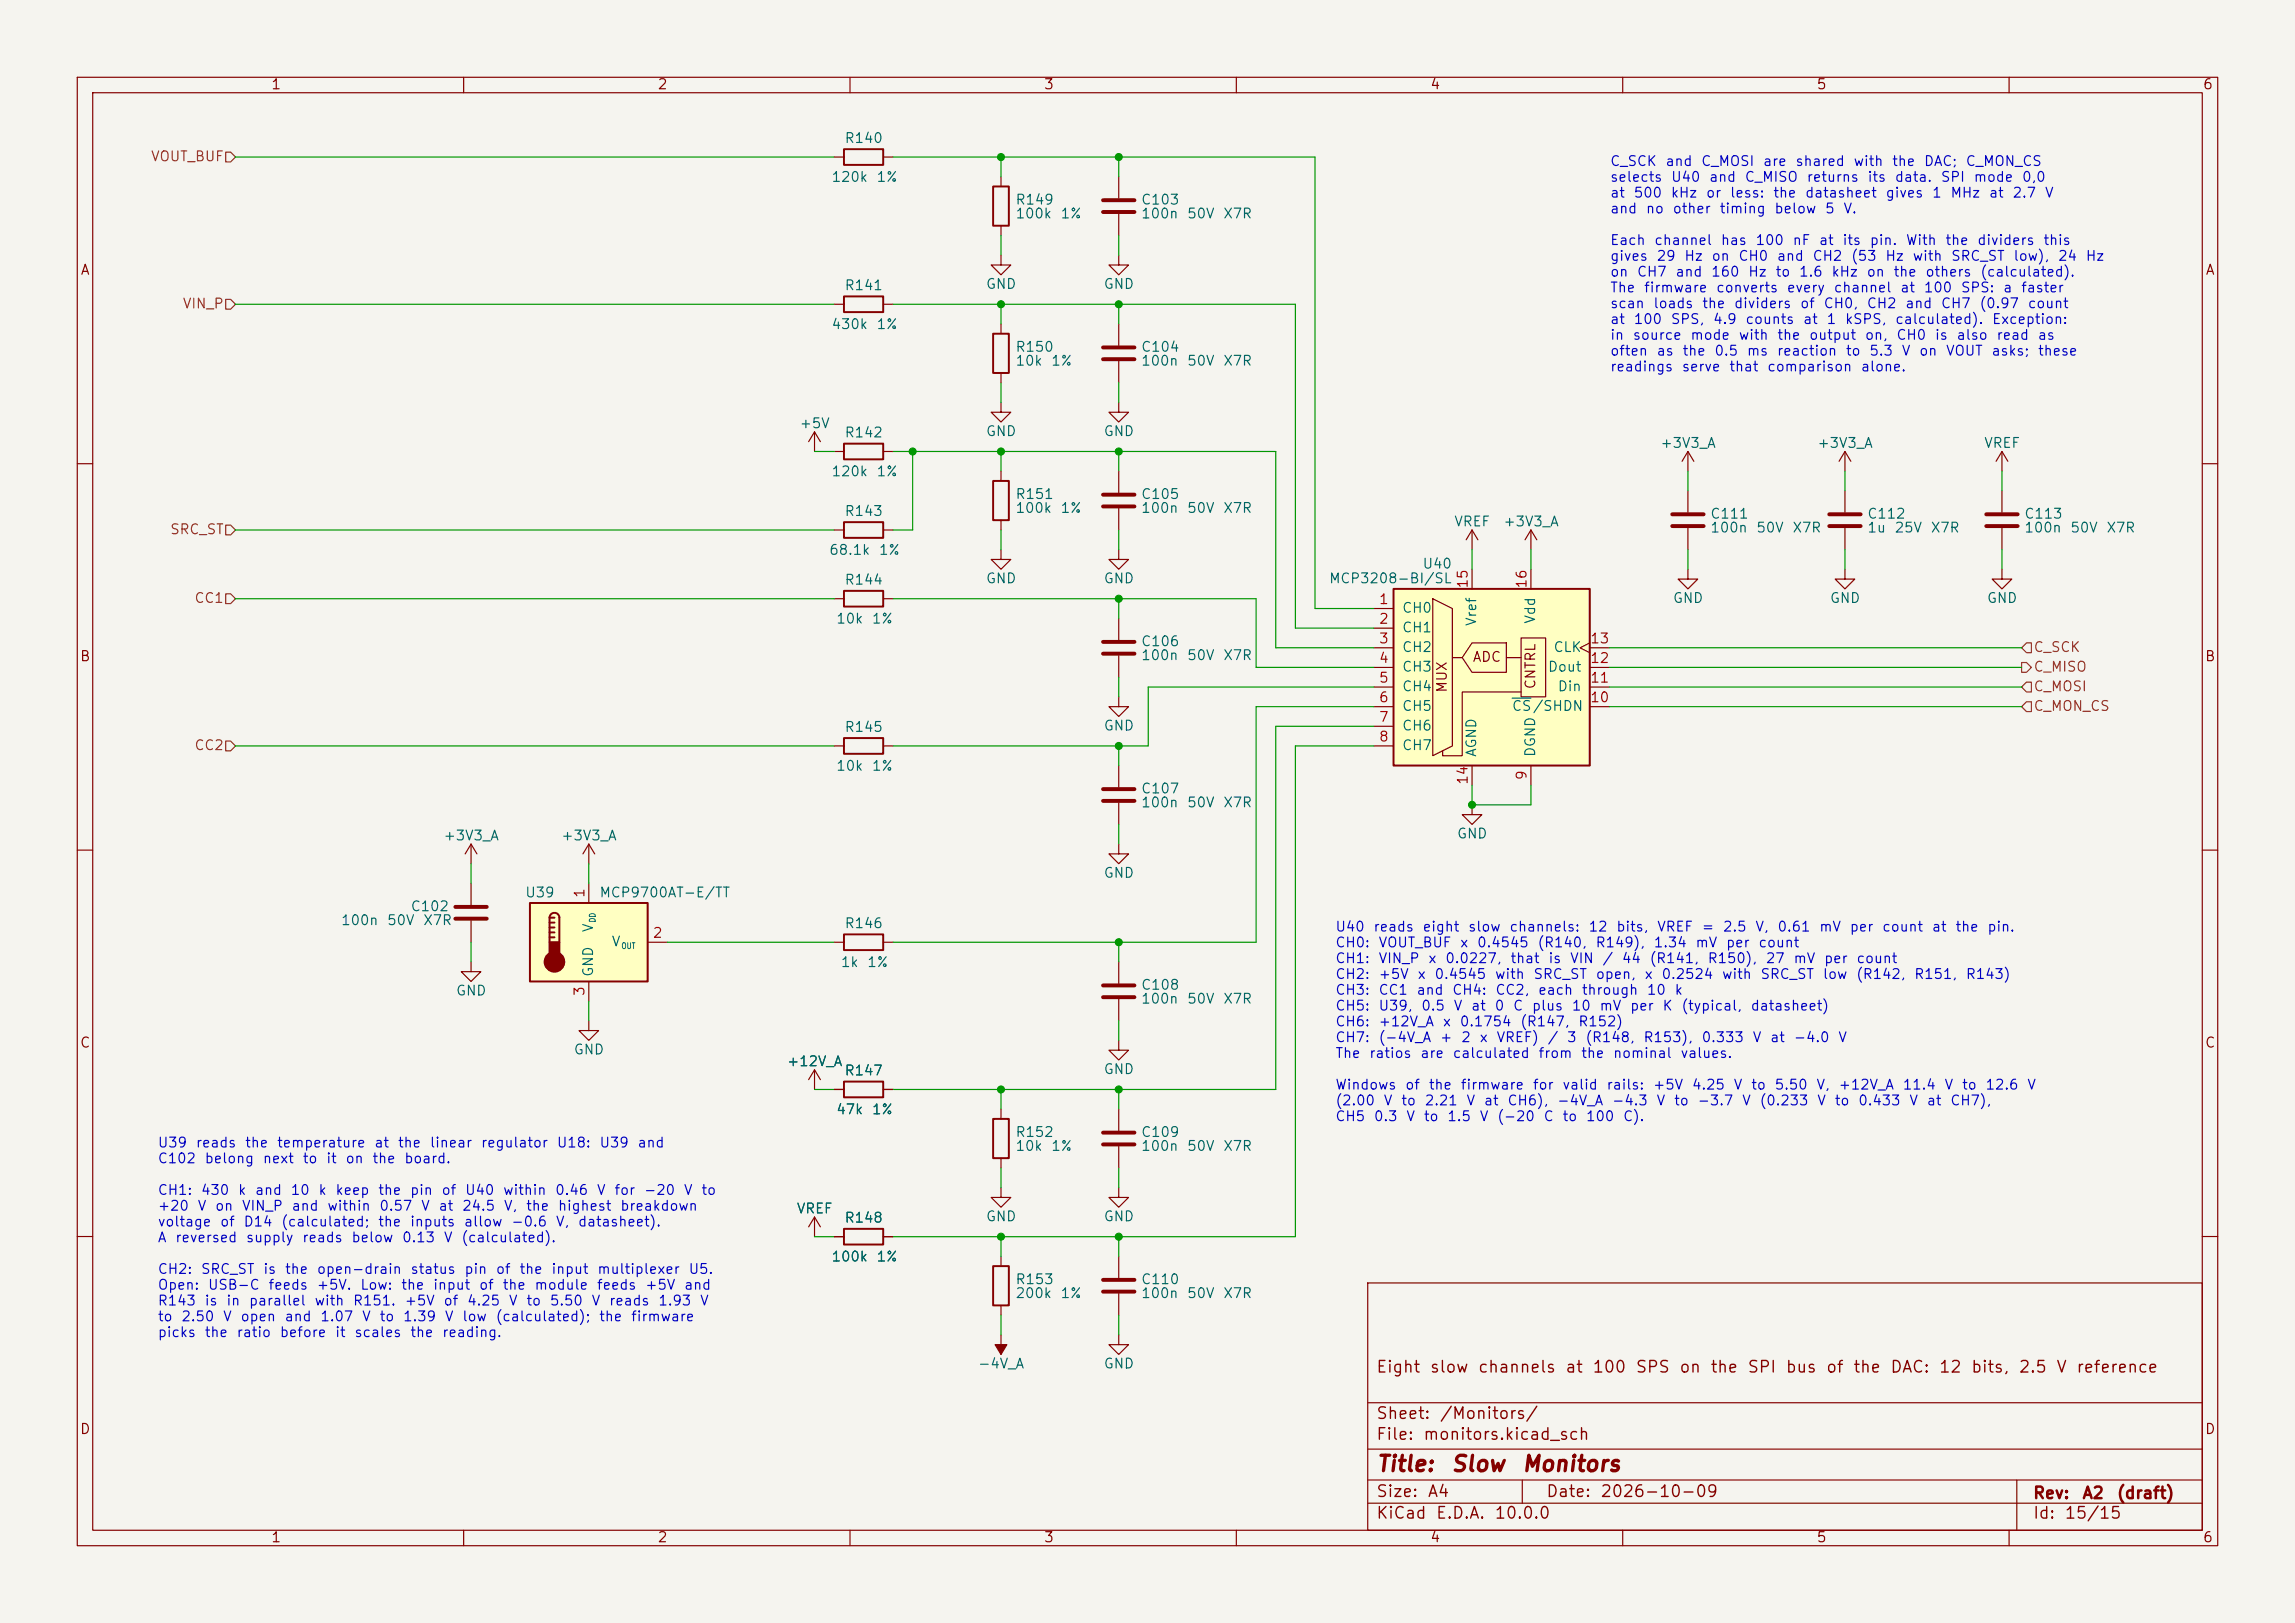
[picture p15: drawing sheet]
<svg xmlns="http://www.w3.org/2000/svg" width="297mm" height="210mm" viewBox="0 0 297 210" stroke-linecap="round" stroke-linejoin="round" font-family="sans-serif">
<defs><g id="words">
<g font-size="2" fill="#840000">
<text x="178" y="190.9">Title:</text>
<text x="187.7" y="190.9">Slow</text>
<text x="196.8" y="190.9">Monitors</text>
</g>
<g font-size="1.5" fill="#840000">
<text x="178" y="178">Eight</text>
<text x="184.9" y="178">slow</text>
<text x="191.2" y="178">channels</text>
<text x="202.5" y="178">at</text>
<text x="206" y="178">100</text>
<text x="211.6" y="178">SPS</text>
<text x="217.2" y="178">on</text>
<text x="221.2" y="178">the</text>
<text x="226" y="178">SPI</text>
<text x="231" y="178">bus</text>
<text x="236.2" y="178">of</text>
<text x="239.7" y="178">the</text>
<text x="244.5" y="178">DAC:</text>
<text x="250.8" y="178">12</text>
<text x="255" y="178">bits,</text>
<text x="261.1" y="178">2.5</text>
<text x="266" y="178">V</text>
<text x="268.6" y="178">reference</text>
<text x="178" y="184">Sheet:</text>
<text x="186.2" y="184">/Monitors/</text>
<text x="178" y="186.7">File:</text>
<text x="184.1" y="186.7">monitors.kicad_sch</text>
<text x="178" y="196.9">KiCad</text>
<text x="178" y="194.1">Size:</text>
<text x="184.7" y="194.1">A4</text>
<text x="185.7" y="196.9">E.D.A.</text>
<text x="193.3" y="196.9">10.0.0</text>
<text x="200" y="194.1">Date:</text>
<text x="207" y="194.1">2026-10-09</text>
<text x="263" y="194.3">Rev:</text>
<text x="263" y="196.9">Id:</text>
<text x="267.1" y="196.9">15/15</text>
<text x="269.4" y="194.3">A2</text>
<text x="273.8" y="194.3">(draft)</text>
</g>
<g font-size="1.3" fill="#840000">
<text x="35" y="11.9">1</text>
<text x="85" y="11.9">2</text>
<text x="135" y="11.9">3</text>
<text x="185" y="11.9">4</text>
<text x="235" y="11.9">5</text>
<text x="285" y="11.9">6</text>
<text x="10.3" y="35.9">A</text>
<text x="285.3" y="35.9">A</text>
<text x="10.3" y="85.9">B</text>
<text x="187.6" y="89.7" transform="rotate(-90 187.6 89.7)">MUX</text>
<text x="190.5" y="86">ADC</text>
<text x="199" y="89.3" transform="rotate(-90 199 89.3)">CNTRL</text>
<text x="285.3" y="85.9">B</text>
<text x="10.3" y="135.9">C</text>
<text x="285.3" y="135.9">C</text>
<text x="10.3" y="185.9">D</text>
<text x="285.3" y="185.9">D</text>
<text x="35" y="199.9">1</text>
<text x="85" y="199.9">2</text>
<text x="135" y="199.9">3</text>
<text x="185" y="199.9">4</text>
<text x="235" y="199.9">5</text>
<text x="285" y="199.9">6</text>
</g>
<g font-size="1.3" fill="#725600">
<text x="19.4" y="21.2">VOUT_BUF</text>
<text x="23.6" y="40.2">VIN_P</text>
<text x="21.9" y="69.4">SRC_ST</text>
<text x="25.1" y="78.3">CC1</text>
<text x="263.1" y="89.8">C_MOSI</text>
<text x="263.1" y="87.2">C_MISO</text>
<text x="263.1" y="84.7">C_SCK</text>
<text x="263.1" y="92.3">C_MON_CS</text>
<text x="25.1" y="97.4">CC2</text>
</g>
<g font-size="1.3" fill="#006464">
<text x="107.5" y="23.8">120k</text>
<text x="109.2" y="18.8">R140</text>
<text x="113.3" y="23.8">1%</text>
<text x="131.3" y="26.8">R149</text>
<text x="131.3" y="28.6">100k</text>
<text x="137.2" y="28.6">1%</text>
<text x="147.6" y="26.8">C103</text>
<text x="147.6" y="28.6">100n</text>
<text x="153.5" y="28.6">50V</text>
<text x="158.2" y="28.6">X7R</text>
<text x="109.2" y="37.9">R141</text>
<text x="127.5" y="37.7">GND</text>
<text x="142.7" y="37.7">GND</text>
<text x="107.5" y="42.9">430k</text>
<text x="113.3" y="42.9">1%</text>
<text x="131.3" y="45.8">R150</text>
<text x="131.3" y="47.6">10k</text>
<text x="135.9" y="47.6">1%</text>
<text x="147.6" y="45.8">C104</text>
<text x="147.6" y="47.6">100n</text>
<text x="153.5" y="47.6">50V</text>
<text x="158.2" y="47.6">X7R</text>
<text x="103.4" y="55.7">+5V</text>
<text x="109.2" y="56.9">R142</text>
<text x="127.5" y="56.7">GND</text>
<text x="142.7" y="56.7">GND</text>
<text x="214.8" y="58.3">+3V3_A</text>
<text x="235.1" y="58.3">+3V3_A</text>
<text x="256.7" y="58.3">VREF</text>
<text x="107.5" y="61.9">120k</text>
<text x="113.3" y="61.9">1%</text>
<text x="131.3" y="64.9">R151</text>
<text x="147.6" y="64.9">C105</text>
<text x="109.2" y="67.1">R143</text>
<text x="131.3" y="66.7">100k</text>
<text x="137.2" y="66.7">1%</text>
<text x="147.6" y="66.7">100n</text>
<text x="153.5" y="66.7">50V</text>
<text x="158.2" y="66.7">X7R</text>
<text x="188.1" y="68.4">VREF</text>
<text x="194.5" y="68.4">+3V3_A</text>
<text x="221.2" y="67.4">C111</text>
<text x="221.2" y="69.2">100n</text>
<text x="227.2" y="69.2">50V</text>
<text x="231.9" y="69.2">X7R</text>
<text x="241.6" y="67.4">C112</text>
<text x="241.6" y="69.2">1u</text>
<text x="245.1" y="69.2">25V</text>
<text x="249.8" y="69.2">X7R</text>
<text x="261.9" y="67.4">C113</text>
<text x="261.9" y="69.2">100n</text>
<text x="267.8" y="69.2">50V</text>
<text x="272.5" y="69.2">X7R</text>
<text x="107.2" y="72.1">68.1k</text>
<text x="109.2" y="76">R144</text>
<text x="113.6" y="72.1">1%</text>
<text x="127.5" y="75.8">GND</text>
<text x="142.7" y="75.8">GND</text>
<text x="171.9" y="75.8">MCP3208-BI/SL</text>
<text x="184" y="73.9">U40</text>
<text x="108.1" y="81">10k</text>
<text x="112.7" y="81">1%</text>
<text x="147.6" y="83.9">C106</text>
<text x="181.4" y="79.6">CH0</text>
<text x="181.4" y="82.1">CH1</text>
<text x="191.4" y="81.1" transform="rotate(-90 191.4 81.1)">Vref</text>
<text x="199" y="80.8" transform="rotate(-90 199 80.8)">Vdd</text>
<text x="216.4" y="78.3">GND</text>
<text x="236.7" y="78.3">GND</text>
<text x="257" y="78.3">GND</text>
<text x="147.6" y="85.7">100n</text>
<text x="153.5" y="85.7">50V</text>
<text x="158.2" y="85.7">X7R</text>
<text x="181.4" y="84.7">CH2</text>
<text x="181.4" y="87.2">CH3</text>
<text x="181.4" y="89.8">CH4</text>
<text x="200.2" y="87.2">Dout</text>
<text x="201" y="84.7">CLK</text>
<text x="201.5" y="89.8">Din</text>
<text x="109.2" y="95">R145</text>
<text x="142.7" y="94.8">GND</text>
<text x="181.4" y="92.3">CH5</text>
<text x="181.4" y="94.8">CH6</text>
<text x="195.6" y="92.3">CS/SHDN</text>
<text x="108.1" y="100">10k</text>
<text x="112.7" y="100">1%</text>
<text x="181.4" y="97.4">CH7</text>
<text x="191.4" y="98" transform="rotate(-90 191.4 98)">AGND</text>
<text x="199" y="98" transform="rotate(-90 199 98)">DGND</text>
<text x="147.6" y="103">C107</text>
<text x="147.6" y="104.8">100n</text>
<text x="153.5" y="104.8">50V</text>
<text x="158.2" y="104.8">X7R</text>
<text x="57.3" y="109.1">+3V3_A</text>
<text x="72.5" y="109.1">+3V3_A</text>
<text x="142.7" y="113.9">GND</text>
<text x="188.5" y="108.8">GND</text>
<text x="53.1" y="118.2">C102</text>
<text x="67.9" y="116.4">U39</text>
<text x="77.5" y="116.4">MCP9700AT-E/TT</text>
<text x="44" y="120">100n</text>
<text x="50" y="120">50V</text>
<text x="54.7" y="120">X7R</text>
<text x="77.1" y="120.7" transform="rotate(-90 77.1 120.7)">V</text>
<text x="79.1" y="122.8">V</text>
<text x="108.7" y="125.4">1k</text>
<text x="109.2" y="120.4">R146</text>
<text x="112.1" y="125.4">1%</text>
<text x="58.9" y="129.1">GND</text>
<text x="77.1" y="126.5" transform="rotate(-90 77.1 126.5)">GND</text>
<text x="147.6" y="128.4">C108</text>
<text x="147.6" y="130.2">100n</text>
<text x="153.5" y="130.2">50V</text>
<text x="158.2" y="130.2">X7R</text>
<text x="74.2" y="136.8">GND</text>
<text x="101.7" y="138.3">+12V_A</text>
<text x="109.2" y="139.5">R147</text>
<text x="142.7" y="139.3">GND</text>
<text x="108.1" y="144.5">47k</text>
<text x="112.7" y="144.5">1%</text>
<text x="131.3" y="147.4">R152</text>
<text x="131.3" y="149.2">10k</text>
<text x="135.9" y="149.2">1%</text>
<text x="147.6" y="147.4">C109</text>
<text x="147.6" y="149.2">100n</text>
<text x="153.5" y="149.2">50V</text>
<text x="158.2" y="149.2">X7R</text>
<text x="103" y="157.3">VREF</text>
<text x="109.2" y="158.5">R148</text>
<text x="127.5" y="158.3">GND</text>
<text x="142.7" y="158.3">GND</text>
<text x="107.5" y="163.5">100k</text>
<text x="113.3" y="163.5">1%</text>
<text x="131.3" y="166.5">R153</text>
<text x="147.6" y="166.5">C110</text>
<text x="131.3" y="168.3">200k</text>
<text x="137.2" y="168.3">1%</text>
<text x="147.6" y="168.3">100n</text>
<text x="153.5" y="168.3">50V</text>
<text x="158.2" y="168.3">X7R</text>
<text x="126.5" y="177.4">-4V_A</text>
<text x="142.7" y="177.4">GND</text>
</g>
<g font-size="1.3" fill="#0000c2">
<text x="208.3" y="21.8">C_SCK</text>
<text x="208.3" y="23.8">selects</text>
<text x="215.4" y="21.8">and</text>
<text x="216.2" y="23.8">U40</text>
<text x="220.1" y="21.8">C_MOSI</text>
<text x="221.1" y="23.8">and</text>
<text x="225.7" y="23.8">C_MISO</text>
<text x="228.1" y="21.8">are</text>
<text x="232.3" y="21.8">shared</text>
<text x="233.7" y="23.8">returns</text>
<text x="239.8" y="21.8">with</text>
<text x="241.6" y="23.8">its</text>
<text x="244.8" y="21.8">the</text>
<text x="245.1" y="23.8">data.</text>
<text x="248.9" y="21.8">DAC;</text>
<text x="251.1" y="23.8">SPI</text>
<text x="254.3" y="21.8">C_MON_CS</text>
<text x="255.3" y="23.8">mode</text>
<text x="261.6" y="23.8">0,0</text>
<text x="208.3" y="25.9">at</text>
<text x="208.3" y="27.9">and</text>
<text x="211.3" y="25.9">500</text>
<text x="212.9" y="27.9">no</text>
<text x="216.1" y="25.9">kHz</text>
<text x="216.4" y="27.9">other</text>
<text x="220.7" y="25.9">or</text>
<text x="222.4" y="27.9">timing</text>
<text x="223.8" y="25.9">less:</text>
<text x="229.4" y="25.9">the</text>
<text x="229.5" y="27.9">below</text>
<text x="233.5" y="25.9">datasheet</text>
<text x="236.1" y="27.9">5</text>
<text x="238.5" y="27.9">V.</text>
<text x="243.9" y="25.9">gives</text>
<text x="249.9" y="25.9">1</text>
<text x="252.3" y="25.9">MHz</text>
<text x="257.3" y="25.9">at</text>
<text x="260.3" y="25.9">2.7</text>
<text x="264.5" y="25.9">V</text>
<text x="208.3" y="32">Each</text>
<text x="208.3" y="34.1">gives</text>
<text x="214" y="32">channel</text>
<text x="214.3" y="34.1">29</text>
<text x="217.9" y="34.1">Hz</text>
<text x="221.4" y="34.1">on</text>
<text x="222.6" y="32">has</text>
<text x="224.9" y="34.1">CH0</text>
<text x="227.1" y="32">100</text>
<text x="229.9" y="34.1">and</text>
<text x="231.9" y="32">nF</text>
<text x="234.5" y="34.1">CH2</text>
<text x="235.3" y="32">at</text>
<text x="238.3" y="32">its</text>
<text x="239.5" y="34.1">(53</text>
<text x="241.9" y="32">pin.</text>
<text x="243.9" y="34.1">Hz</text>
<text x="246.6" y="32">With</text>
<text x="247.4" y="34.1">with</text>
<text x="251.7" y="32">the</text>
<text x="252.4" y="34.1">SRC_ST</text>
<text x="255.8" y="32">dividers</text>
<text x="260.5" y="34.1">low),</text>
<text x="264.3" y="32">this</text>
<text x="266.2" y="34.1">24</text>
<text x="269.8" y="34.1">Hz</text>
<text x="208.3" y="36.1">on</text>
<text x="208.3" y="38.2">The</text>
<text x="208.3" y="40.2">scan</text>
<text x="211.7" y="36.1">CH7</text>
<text x="212.7" y="38.2">firmware</text>
<text x="213.9" y="40.2">loads</text>
<text x="216.7" y="36.1">and</text>
<text x="220.2" y="40.2">the</text>
<text x="221.3" y="36.1">160</text>
<text x="222" y="38.2">converts</text>
<text x="224.3" y="40.2">dividers</text>
<text x="226.1" y="36.1">Hz</text>
<text x="229.7" y="36.1">to</text>
<text x="231.1" y="38.2">every</text>
<text x="232.7" y="36.1">1.6</text>
<text x="232.9" y="40.2">of</text>
<text x="235.9" y="40.2">CH0,</text>
<text x="236.9" y="36.1">kHz</text>
<text x="237.2" y="38.2">channel</text>
<text x="241.5" y="36.1">on</text>
<text x="241.5" y="40.2">CH2</text>
<text x="244.9" y="36.1">the</text>
<text x="245.8" y="38.2">at</text>
<text x="246.5" y="40.2">and</text>
<text x="248.9" y="38.2">100</text>
<text x="249.1" y="36.1">others</text>
<text x="251.1" y="40.2">CH7</text>
<text x="253.7" y="38.2">SPS:</text>
<text x="256.1" y="40.2">(0.97</text>
<text x="256.2" y="36.1">(calculated).</text>
<text x="259.1" y="38.2">a</text>
<text x="261.5" y="38.2">faster</text>
<text x="262.3" y="40.2">count</text>
<text x="208.3" y="42.2">at</text>
<text x="208.3" y="44.3">in</text>
<text x="208.3" y="46.3">often</text>
<text x="211.2" y="44.3">source</text>
<text x="211.3" y="42.2">100</text>
<text x="214.3" y="46.3">as</text>
<text x="216.1" y="42.2">SPS,</text>
<text x="217.6" y="46.3">the</text>
<text x="218.7" y="44.3">mode</text>
<text x="221.6" y="42.2">4.9</text>
<text x="221.8" y="46.3">0.5</text>
<text x="224.9" y="44.3">with</text>
<text x="225.8" y="42.2">counts</text>
<text x="226" y="46.3">ms</text>
<text x="229.9" y="46.3">reaction</text>
<text x="229.9" y="44.3">the</text>
<text x="233.2" y="42.2">at</text>
<text x="234" y="44.3">output</text>
<text x="236.3" y="42.2">1</text>
<text x="238.7" y="42.2">kSPS,</text>
<text x="238.8" y="46.3">to</text>
<text x="241.2" y="44.3">on,</text>
<text x="241.8" y="46.3">5.3</text>
<text x="245.2" y="42.2">calculated).</text>
<text x="245.3" y="44.3">CH0</text>
<text x="246" y="46.3">V</text>
<text x="248.3" y="46.3">on</text>
<text x="250.3" y="44.3">is</text>
<text x="251.7" y="46.3">VOUT</text>
<text x="253.1" y="44.3">also</text>
<text x="257.6" y="46.3">asks;</text>
<text x="257.7" y="42.2">Exception:</text>
<text x="258.3" y="44.3">read</text>
<text x="263.6" y="44.3">as</text>
<text x="263.6" y="46.3">these</text>
<text x="208.3" y="48.4">readings</text>
<text x="217.6" y="48.4">serve</text>
<text x="223.7" y="48.4">that</text>
<text x="228.6" y="48.4">comparison</text>
<text x="240.7" y="48.4">alone.</text>
<text x="172.7" y="120.9">U40</text>
<text x="172.7" y="122.9">CH0:</text>
<text x="172.7" y="124.9">CH1:</text>
<text x="177.6" y="120.9">reads</text>
<text x="178.3" y="122.9">VOUT_BUF</text>
<text x="178.3" y="124.9">VIN_P</text>
<text x="184" y="120.9">eight</text>
<text x="184.7" y="124.9">x</text>
<text x="186.9" y="124.9">0.0227,</text>
<text x="188.9" y="122.9">x</text>
<text x="189.9" y="120.9">slow</text>
<text x="191" y="122.9">0.4545</text>
<text x="195.2" y="120.9">channels:</text>
<text x="195.4" y="124.9">that</text>
<text x="198.9" y="122.9">(R140,</text>
<text x="200.3" y="124.9">is</text>
<text x="203.1" y="124.9">VIN</text>
<text x="205.5" y="120.9">12</text>
<text x="206.4" y="122.9">R149),</text>
<text x="207.3" y="124.9">/</text>
<text x="209.1" y="120.9">bits,</text>
<text x="209.8" y="124.9">44</text>
<text x="213.4" y="124.9">(R141,</text>
<text x="213.9" y="122.9">1.34</text>
<text x="214.4" y="120.9">VREF</text>
<text x="219.3" y="122.9">mV</text>
<text x="220.1" y="120.9">=</text>
<text x="220.9" y="124.9">R150),</text>
<text x="222.9" y="120.9">2.5</text>
<text x="223.3" y="122.9">per</text>
<text x="227.1" y="120.9">V,</text>
<text x="227.5" y="122.9">count</text>
<text x="228.4" y="124.9">27</text>
<text x="229.9" y="120.9">0.61</text>
<text x="232" y="124.9">mV</text>
<text x="235.3" y="120.9">mV</text>
<text x="236" y="124.9">per</text>
<text x="239.3" y="120.9">per</text>
<text x="240.2" y="124.9">count</text>
<text x="243.5" y="120.9">count</text>
<text x="249.9" y="120.9">at</text>
<text x="253" y="120.9">the</text>
<text x="257.1" y="120.9">pin.</text>
<text x="172.7" y="127">CH2:</text>
<text x="172.7" y="129">CH3:</text>
<text x="172.7" y="131.1">CH5:</text>
<text x="178.3" y="127">+5V</text>
<text x="178.3" y="129">CC1</text>
<text x="178.3" y="131.1">U39,</text>
<text x="183.2" y="129">and</text>
<text x="183.3" y="127">x</text>
<text x="183.8" y="131.1">0.5</text>
<text x="185.5" y="127">0.4545</text>
<text x="187.8" y="129">CH4:</text>
<text x="188" y="131.1">V</text>
<text x="190.3" y="131.1">at</text>
<text x="193.3" y="131.1">0</text>
<text x="193.4" y="127">with</text>
<text x="193.4" y="129">CC2,</text>
<text x="195.7" y="131.1">C</text>
<text x="198.2" y="131.1">plus</text>
<text x="198.3" y="127">SRC_ST</text>
<text x="199" y="129">each</text>
<text x="203.3" y="131.1">10</text>
<text x="204.6" y="129">through</text>
<text x="206.4" y="127">open,</text>
<text x="206.9" y="131.1">mV</text>
<text x="210.9" y="131.1">per</text>
<text x="212.7" y="127">x</text>
<text x="213" y="129">10</text>
<text x="214.9" y="127">0.2524</text>
<text x="215.1" y="131.1">K</text>
<text x="216.6" y="129">k</text>
<text x="217.5" y="131.1">(typical,</text>
<text x="222.7" y="127">with</text>
<text x="226.5" y="131.1">datasheet)</text>
<text x="227.7" y="127">SRC_ST</text>
<text x="235.8" y="127">low</text>
<text x="240.1" y="127">(R142,</text>
<text x="247.6" y="127">R151,</text>
<text x="254.3" y="127">R143)</text>
<text x="172.7" y="133.1">CH6:</text>
<text x="172.7" y="135.2">CH7:</text>
<text x="172.7" y="137.2">The</text>
<text x="177.1" y="137.2">ratios</text>
<text x="178.3" y="133.1">+12V_A</text>
<text x="178.3" y="135.2">(-4V_A</text>
<text x="183.7" y="137.2">are</text>
<text x="186.2" y="135.2">+</text>
<text x="186.6" y="133.1">x</text>
<text x="187.9" y="137.2">calculated</text>
<text x="188.8" y="133.1">0.1754</text>
<text x="189" y="135.2">2</text>
<text x="191.4" y="135.2">x</text>
<text x="193.6" y="135.2">VREF)</text>
<text x="196.6" y="133.1">(R147,</text>
<text x="199" y="137.2">from</text>
<text x="200.2" y="135.2">/</text>
<text x="202.7" y="135.2">3</text>
<text x="204.2" y="133.1">R152)</text>
<text x="204.5" y="137.2">the</text>
<text x="205.1" y="135.2">(R148,</text>
<text x="208.7" y="137.2">nominal</text>
<text x="212.6" y="135.2">R153),</text>
<text x="217.4" y="137.2">values.</text>
<text x="220.1" y="135.2">0.333</text>
<text x="226.7" y="135.2">V</text>
<text x="229" y="135.2">at</text>
<text x="232" y="135.2">-4.0</text>
<text x="237.8" y="135.2">V</text>
<text x="172.7" y="141.3">Windows</text>
<text x="172.7" y="143.3">(2.00</text>
<text x="179" y="143.3">V</text>
<text x="181.2" y="143.3">to</text>
<text x="181.8" y="141.3">of</text>
<text x="184.3" y="143.3">2.21</text>
<text x="184.8" y="141.3">the</text>
<text x="188.9" y="141.3">firmware</text>
<text x="189.7" y="143.3">V</text>
<text x="191.9" y="143.3">at</text>
<text x="195" y="143.3">CH6),</text>
<text x="198.3" y="141.3">for</text>
<text x="201.4" y="143.3">-4V_A</text>
<text x="202.1" y="141.3">valid</text>
<text x="207.8" y="141.3">rails:</text>
<text x="208.5" y="143.3">-4.3</text>
<text x="213.8" y="141.3">+5V</text>
<text x="214.3" y="143.3">V</text>
<text x="216.5" y="143.3">to</text>
<text x="218.9" y="141.3">4.25</text>
<text x="219.6" y="143.3">-3.7</text>
<text x="224.3" y="141.3">V</text>
<text x="225.4" y="143.3">V</text>
<text x="226.5" y="141.3">to</text>
<text x="227.6" y="143.3">(0.233</text>
<text x="229.6" y="141.3">5.50</text>
<text x="235" y="141.3">V,</text>
<text x="235.1" y="143.3">V</text>
<text x="237.3" y="143.3">to</text>
<text x="237.8" y="141.3">+12V_A</text>
<text x="240.4" y="143.3">0.433</text>
<text x="246.1" y="141.3">11.4</text>
<text x="247" y="143.3">V</text>
<text x="249.3" y="143.3">at</text>
<text x="251.5" y="141.3">V</text>
<text x="252.3" y="143.3">CH7),</text>
<text x="253.8" y="141.3">to</text>
<text x="256.8" y="141.3">12.6</text>
<text x="262.3" y="141.3">V</text>
<text x="20.3" y="148.8">U39</text>
<text x="25.2" y="148.8">reads</text>
<text x="31.6" y="148.8">the</text>
<text x="35.7" y="148.8">temperature</text>
<text x="48.3" y="148.8">at</text>
<text x="51.4" y="148.8">the</text>
<text x="55.5" y="148.8">linear</text>
<text x="62.1" y="148.8">regulator</text>
<text x="72" y="148.8">U18:</text>
<text x="77.5" y="148.8">U39</text>
<text x="82.4" y="148.8">and</text>
<text x="172.7" y="145.4">CH5</text>
<text x="177.7" y="145.4">0.3</text>
<text x="181.9" y="145.4">V</text>
<text x="184.2" y="145.4">to</text>
<text x="187.2" y="145.4">1.5</text>
<text x="191.4" y="145.4">V</text>
<text x="193.7" y="145.4">(-20</text>
<text x="199.7" y="145.4">C</text>
<text x="202.1" y="145.4">to</text>
<text x="205.1" y="145.4">100</text>
<text x="209.9" y="145.4">C).</text>
<text x="20.3" y="150.8">C102</text>
<text x="20.3" y="154.9">CH1:</text>
<text x="25.9" y="154.9">430</text>
<text x="26.4" y="150.8">belong</text>
<text x="30.7" y="154.9">k</text>
<text x="32.9" y="154.9">and</text>
<text x="33.9" y="150.8">next</text>
<text x="37.5" y="154.9">10</text>
<text x="39.1" y="150.8">to</text>
<text x="41.1" y="154.9">k</text>
<text x="42.1" y="150.8">it</text>
<text x="43.3" y="154.9">keep</text>
<text x="44.6" y="150.8">on</text>
<text x="48.1" y="150.8">the</text>
<text x="48.8" y="154.9">the</text>
<text x="52.2" y="150.8">board.</text>
<text x="53" y="154.9">pin</text>
<text x="57" y="154.9">of</text>
<text x="60.1" y="154.9">U40</text>
<text x="65" y="154.9">within</text>
<text x="71.7" y="154.9">0.46</text>
<text x="77.1" y="154.9">V</text>
<text x="79.4" y="154.9">for</text>
<text x="83.2" y="154.9">-20</text>
<text x="88.4" y="154.9">V</text>
<text x="90.7" y="154.9">to</text>
<text x="20.3" y="157">+20</text>
<text x="20.3" y="159">voltage</text>
<text x="20.3" y="161.1">A</text>
<text x="22.6" y="161.1">reversed</text>
<text x="25.5" y="157">V</text>
<text x="27.7" y="157">on</text>
<text x="28.4" y="159">of</text>
<text x="31.2" y="157">VIN_P</text>
<text x="31.4" y="159">D14</text>
<text x="31.7" y="161.1">supply</text>
<text x="36.3" y="159">(calculated;</text>
<text x="37.6" y="157">and</text>
<text x="39" y="161.1">reads</text>
<text x="42.3" y="157">within</text>
<text x="45.4" y="161.1">below</text>
<text x="48.8" y="159">the</text>
<text x="49" y="157">0.57</text>
<text x="51.9" y="161.1">0.13</text>
<text x="53" y="159">inputs</text>
<text x="54.4" y="157">V</text>
<text x="56.7" y="157">at</text>
<text x="57.3" y="161.1">V</text>
<text x="59.6" y="161.1">(calculated).</text>
<text x="59.7" y="157">24.5</text>
<text x="59.9" y="159">allow</text>
<text x="65.1" y="157">V,</text>
<text x="66.1" y="159">-0.6</text>
<text x="68" y="157">the</text>
<text x="71.8" y="159">V,</text>
<text x="72.1" y="157">highest</text>
<text x="74.7" y="159">datasheet).</text>
<text x="80.2" y="157">breakdown</text>
<text x="20.3" y="165.2">CH2:</text>
<text x="20.3" y="167.2">Open:</text>
<text x="25.9" y="165.2">SRC_ST</text>
<text x="26.8" y="167.2">USB-C</text>
<text x="34" y="165.2">is</text>
<text x="34.6" y="167.2">feeds</text>
<text x="36.8" y="165.2">the</text>
<text x="40.9" y="167.2">+5V.</text>
<text x="40.9" y="165.2">open-drain</text>
<text x="46.5" y="167.2">Low:</text>
<text x="51.8" y="167.2">the</text>
<text x="53" y="165.2">status</text>
<text x="56" y="167.2">input</text>
<text x="60" y="165.2">pin</text>
<text x="61.9" y="167.2">of</text>
<text x="64.1" y="165.2">of</text>
<text x="64.9" y="167.2">the</text>
<text x="67.1" y="165.2">the</text>
<text x="69.1" y="167.2">module</text>
<text x="71.3" y="165.2">input</text>
<text x="77.1" y="167.2">feeds</text>
<text x="77.2" y="165.2">multiplexer</text>
<text x="83.4" y="167.2">+5V</text>
<text x="88.4" y="167.2">and</text>
<text x="89" y="165.2">U5.</text>
<text x="20.3" y="169.2">R143</text>
<text x="20.3" y="171.3">to</text>
<text x="20.3" y="173.3">picks</text>
<text x="23.4" y="171.3">2.50</text>
<text x="26.4" y="169.2">is</text>
<text x="26.4" y="173.3">the</text>
<text x="28.8" y="171.3">V</text>
<text x="29.2" y="169.2">in</text>
<text x="30.5" y="173.3">ratio</text>
<text x="31" y="171.3">open</text>
<text x="32.1" y="169.2">parallel</text>
<text x="36.1" y="173.3">before</text>
<text x="36.7" y="171.3">and</text>
<text x="40.6" y="169.2">with</text>
<text x="41.4" y="171.3">1.07</text>
<text x="43.3" y="173.3">it</text>
<text x="45.6" y="169.2">R151.</text>
<text x="45.8" y="173.3">scales</text>
<text x="46.8" y="171.3">V</text>
<text x="49" y="171.3">to</text>
<text x="52.1" y="171.3">1.39</text>
<text x="52.3" y="169.2">+5V</text>
<text x="53" y="173.3">the</text>
<text x="57.1" y="173.3">reading.</text>
<text x="57.3" y="169.2">of</text>
<text x="57.5" y="171.3">V</text>
<text x="59.7" y="171.3">low</text>
<text x="60.3" y="169.2">4.25</text>
<text x="64" y="171.3">(calculated);</text>
<text x="65.8" y="169.2">V</text>
<text x="68" y="169.2">to</text>
<text x="71.1" y="169.2">5.50</text>
<text x="76.5" y="169.2">V</text>
<text x="77.4" y="171.3">the</text>
<text x="78.7" y="169.2">reads</text>
<text x="81.6" y="171.3">firmware</text>
<text x="85.1" y="169.2">1.93</text>
<text x="90.5" y="169.2">V</text>
</g>
<g font-size="1.3" fill="#a90000">
<text x="190.2" y="76.2" transform="rotate(-90 190.2 76.2)">15</text>
<text x="197.9" y="76.2" transform="rotate(-90 197.9 76.2)">16</text>
<text x="178.4" y="78.5">1</text>
<text x="178.4" y="81">2</text>
<text x="178.4" y="83.6">3</text>
<text x="205.7" y="83.6">13</text>
<text x="178.4" y="86.1">4</text>
<text x="178.4" y="88.6">5</text>
<text x="205.7" y="88.6">11</text>
<text x="205.7" y="86.1">12</text>
<text x="178.4" y="91.2">6</text>
<text x="178.4" y="93.7">7</text>
<text x="205.7" y="91.2">10</text>
<text x="178.4" y="96.3">8</text>
<text x="190.2" y="101.6" transform="rotate(-90 190.2 101.6)">14</text>
<text x="197.9" y="101" transform="rotate(-90 197.9 101)">9</text>
<text x="75.9" y="116.3" transform="rotate(-90 75.9 116.3)">1</text>
<text x="84.4" y="121.7">2</text>
<text x="75.9" y="129" transform="rotate(-90 75.9 129)">3</text>
</g>
<g font-size=".8" fill="#006464">
<text x="77.3" y="119.4" transform="rotate(-90 77.3 119.4)">DD</text>
<text x="80.4" y="123">OUT</text>
</g>
</g></defs>
<path d="M0 0h297v210h-297z" fill="#f5f4ef" stroke="#f5f4ef" stroke-width=".13"/>
<g fill="none" stroke="#840000" stroke-width=".15">
<path d="M10 10h277v190h-277zM12 12h273v186h-273zM60 10v2M110 10v2M160 10v2M210 10v2M260 10v2M107.9 39.4h1.3M114.3 39.4h1.3M129.5 33v1.3h1.3l-1.3 1.3-1.2-1.3h1.2M129.5 22.9v1.2M129.5 29.2v1.3"/>
<path d="M144.8 33v1.3h1.2l-1.2 1.3-1.3-1.3h1.3M144.8 22.9v2.8M144.8 27.7v2.8M105.4 55.9v2.5M105.4 55.9l-.8 1.3M105.4 55.9l.8 1.3M129.5 52.1v1.2h1.3l-1.3 1.3-1.2-1.3h1.2M129.5 41.9v1.3M129.5 48.3v1.2M144.8 52.1v1.2h1.2l-1.2 1.3-1.3-1.3h1.3M144.8 41.9v2.8M144.8 46.7v2.8"/>
<path d="M218.4 58.4l-.7 1.3M218.4 58.4l.8 1.3M218.4 58.4v2.6M238.8 58.4l-.8 1.3M238.8 58.4l.7 1.3M238.8 58.4v2.6M259.1 58.4l-.8 1.3M259.1 58.4l.7 1.3M259.1 58.4v2.6M10 60h2M129.5 61v1.2M129.5 67.3v1.3"/>
<path d="M144.8 71.1v1.3h1.2l-1.2 1.3-1.3-1.3h1.3M144.8 61v2.8M144.8 65.8v2.8M190.5 68.6l-.8 1.3M190.5 68.6l.8 1.3M190.5 68.6v2.5M198.1 68.6l-.7 1.3M198.1 68.6l.8 1.3M198.1 68.6v2.5M218.4 63.5v2.8M218.4 68.3v2.8M238.8 63.5v2.8"/>
<path d="M238.8 68.3v2.8M259.1 73.7v1.2h1.2l-1.2 1.3-1.3-1.3h1.3M259.1 63.5v2.8M259.1 68.3v2.8M285 60h2M107.9 96.5h1.3M114.3 96.5h1.3M144.8 99.1v2.8M10 110h2M61 109.2l-.8 1.3M61 109.2l.7 1.3M61 109.2v2.6"/>
<path d="M61 114.3v2.8M61 119.1v2.8M76.2 109.2l-.8 1.3M76.2 109.2l.8 1.3M76.2 109.2v2.6M144.8 109.2v1.3h1.2l-1.2 1.3-1.3-1.3h1.3M144.8 103.9v2.8M285 110h2M105.4 138.4v2.6M105.4 138.4l-.8 1.3M105.4 138.4l.8 1.3M107.9 121.9h1.3"/>
<path d="M114.3 121.9h1.3M144.8 134.6v1.3h1.2l-1.2 1.3-1.3-1.3h1.3M144.8 124.5v2.8M144.8 129.3v2.8M105.4 157.5l-.8 1.3M105.4 157.5l.8 1.3M105.4 157.5v2.5M107.9 141h1.3M114.3 141h1.3M129.5 153.7v1.2h1.3l-1.3 1.3-1.2-1.3h1.2M129.5 143.5v1.3M129.5 149.9v1.2"/>
<path d="M144.8 153.7v1.2h1.2l-1.2 1.3-1.3-1.3h1.3M144.8 143.5v2.8M144.8 148.3v2.8M10 160h2M107.9 160h1.3M114.3 160h1.3M129.5 162.6v1.2M129.5 168.9v1.3M129.5 172.7v2.6M144.8 172.7v1.3h1.2l-1.2 1.3-1.3-1.3h1.3M144.8 162.6v2.8M144.8 167.4v2.8"/>
<path d="M177 166h108v32h-108zM285 160h2M60 198v2M110 198v2M160 198v2M177 194.5h108M177 191.5h108M177 187.5h108M177 181.5h108M197 191.5v3M210 198v2M260 198v2"/>
<path d="M261 191.5v6.5"/>
</g>
<path d="M109.2 38.4h5.1v2h-5.1zM128.5 24.1h2.1v5.1h-2.1zM128.5 43.2h2.1v5.1h-2.1zM128.5 62.2h2.1v5.1h-2.1zM109.2 95.5h5.1v2h-5.1zM109.2 120.9h5.1v2h-5.1zM109.2 140h5.1v2h-5.1zM109.2 159h5.1v2h-5.1zM128.5 144.8h2.1v5.1h-2.1zM128.5 163.8h2.1v5.1h-2.1z" fill="none" stroke="#840000" stroke-width=".25"/>
<g fill="none" stroke="#840000" stroke-width=".51">
<path d="M142.7 25.9h4.1M142.7 27.4h4.1M142.7 45h4.1M142.7 46.5h4.1M142.7 64h4.1M142.7 65.5h4.1M216.4 66.5h4.1M216.4 68.1h4.1M236.7 66.5h4.1M236.7 68.1h4.1M257 66.5h4.1M257 68.1h4.1"/>
<path d="M58.9 117.3h4.1M58.9 118.9h4.1M142.7 102.1h4.1M142.7 103.6h4.1M142.7 127.5h4.1M142.7 129h4.1M142.7 146.6h4.1M142.7 148.1h4.1M142.7 165.6h4.1M142.7 167.1h4.1"/>
</g>
<path d="M128.8 174h1.5l-.8 1.3z" fill="#840000" stroke="#840000" stroke-width=".15"/>
<path d="M68.6 116.8h15.2v10.2h-15.2z" fill="#ffffc2"/>
<path d="M109.2 57.4h5.1v2h-5.1zM68.6 116.8h15.2v10.2h-15.2zM71.1 118.7a.64 .64 0 0 1 .7-.6 .64 .64 0 0 1 .6 .6v3.2M71.1 118.7v3.2M71.1 118.7h.7M71.1 119.4h.7M71.1 120h.7M71.1 120.7h.7M71.1 121.3h.7" fill="none" stroke="#840000" stroke-width=".25"/>
<g fill="#840000" stroke="#840000" stroke-width=".25">
<path d="M71.1 121.9h1.3v1.9h-1.3z"/>
<circle cx="71.8" cy="124.5" r="1.27"/>
</g>
<path d="M107.9 58.4h1.3M114.3 58.4h1.3M144.8 90.2v1.2h1.2l-1.2 1.3-1.3-1.3h1.3M144.8 80v2.8M144.8 84.8v2.8M76.2 114.3v2.5M61 124.5v1.2h1.2l-1.2 1.3-1.3-1.3h1.3M76.2 132.1v1.3h1.3l-1.3 1.2-1.3-1.2h1.3M76.2 127v2.5M83.8 121.9h2.6" fill="none" stroke="#840000" stroke-width=".15"/>
<path d="M142.7 83.1h4.1M142.7 84.6h4.1" fill="none" stroke="#840000" stroke-width=".51"/>
<path d="M180.3 76.2h25.4v22.9h-25.4z" fill="#ffffc2"/>
<g fill="none" stroke="#840000" stroke-width=".15">
<path d="M107.9 20.3h1.3M114.3 20.3h1.3M107.9 77.5h1.3M107.9 68.6h1.3M114.3 77.5h1.3M114.3 68.6h1.3M129.5 71.1v1.3h1.3l-1.3 1.3-1.2-1.3h1.2M177.8 78.7h2.5M185.4 77.5l2.6 1.2v17.8l-2.6 1.3zM190.5 73.7v2.5M198.1 73.7v2.5M218.4 73.7v1.2h1.3l-1.3 1.3-1.2-1.3h1.2"/>
<path d="M238.8 73.7v1.2h1.2l-1.2 1.3-1.3-1.3h1.3M177.8 81.3h2.5M177.8 83.8h2.5M177.8 86.4h2.5M177.8 88.9h2.5M177.8 91.4h2.5M177.8 94h2.5M177.8 96.5h2.5M188 85.1h1.2M190.5 83.2h4.4v3.8h-4.4l-1.3-1.9zM190.5 99.1v2.5M194.9 85.1h1.9"/>
<path d="M196.8 82.6h3.2v7.6h-3.2zM196.8 89.5h-7.6v8.3h-2.5v-.6M198.1 99.1v2.5M205.7 83.2l-1.2 .6 1.2 .7M205.7 83.8h2.6M205.7 86.4h2.6M205.7 88.9h2.6M205.7 91.4h2.6M190.5 104.1v1.3h1.3l-1.3 1.3-1.3-1.3h1.3M107.9 141h1.3M114.3 141h1.3M107.9 160h1.3"/>
<path d="M114.3 160h1.3"/>
</g>
<path d="M109.2 19.3h5.1v2h-5.1zM109.2 76.5h5.1v2h-5.1zM109.2 67.6h5.1v2h-5.1zM180.3 76.2h25.4v22.9h-25.4z" fill="none" stroke="#840000" stroke-width=".25"/>
<path d="M195.7 90.3h2.4" fill="none" stroke="#006464" stroke-width=".15"/>
<path d="M29.2 19.7h.6l.7 .6-.7 .7h-.6zM29.2 38.7h.6l.7 .7-.7 .6h-.6zM29.2 67.9h.6l.7 .7-.7 .6h-.6zM29.2 76.8h.6l.7 .7-.7 .6h-.6zM29.2 95.9h.6l.7 .6-.7 .7h-.6zM261.6 85.7h.7l.6 .7-.6 .6h-.7zM262.3 88.3h.6v1.2h-.6l-.7-.6zM262.3 83.2h.6v1.3h-.6l-.7-.7zM262.3 90.8h.6v1.3h-.6l-.7-.7z" fill="none" stroke="#725600" stroke-width=".15"/>
<g fill="none" stroke="#009600" stroke-width=".15">
<path d="M30.5 39.4h77.4M30.5 20.3h77.4M115.6 39.4h52v41.9h10.2M115.6 20.3h54.6v58.4h7.6M129.5 20.3v2.6M129.5 30.5v2.5M129.5 39.4v2.5M144.8 20.3v2.6M144.8 30.5v2.5M144.8 39.4v2.5M105.4 58.4h2.5M115.6 58.4h49.5v25.4h12.7"/>
<path d="M118.1 58.4v10.2h-2.5M129.5 49.5v2.6M129.5 58.4v2.6M144.8 49.5v2.6M144.8 58.4v2.6M30.5 77.5h77.4M30.5 68.6h77.4M115.6 77.5h47v8.9h15.2M129.5 68.6v2.5M144.8 68.6v2.5M144.8 77.5v2.5M190.5 71.1v2.6"/>
<path d="M198.1 71.1v2.6M218.4 61v2.5M218.4 71.1v2.6M238.8 61v2.5M238.8 71.1v2.6M259.1 61v2.5M259.1 71.1v2.6M30.5 96.5h77.4M144.8 87.6v2.6M144.8 96.5v2.6M177.8 91.4h-15.2v30.5h-47M177.8 96.5h-10.2v63.5h-52"/>
<path d="M177.8 94h-12.7v47h-49.5M177.8 88.9h-29.2v7.6h-33M208.3 91.4h53.3M208.3 86.4h53.3M208.3 83.8h53.3M208.3 88.9h53.3M61 111.8v2.5M76.2 111.8v2.5M144.8 106.7v2.5M190.5 101.6v2.5h7.6v-2.5M61 121.9v2.6M76.2 129.5v2.6"/>
<path d="M86.4 121.9h21.5M144.8 121.9v2.6M144.8 132.1v2.5M105.4 141h2.5M129.5 141v2.5M129.5 151.1v2.6M144.8 141v2.5M144.8 151.1v2.6M105.4 160h2.5M129.5 160v2.6M129.5 170.2v2.5M144.8 160v2.6"/>
<path d="M144.8 170.2v2.5"/>
</g>
<g fill="#009600" stroke="#009600" stroke-width=".13">
<circle cx="144.8" cy="160" r=".46"/>
<circle cx="129.5" cy="141" r=".46"/>
<circle cx="129.5" cy="160" r=".46"/>
<circle cx="144.8" cy="121.9" r=".46"/>
<circle cx="144.8" cy="96.5" r=".46"/>
<circle cx="144.8" cy="58.4" r=".46"/>
<circle cx="144.8" cy="77.5" r=".46"/>
<circle cx="129.5" cy="58.4" r=".46"/>
<circle cx="118.1" cy="58.4" r=".46"/>
<circle cx="144.8" cy="141" r=".46"/>
<circle cx="190.5" cy="104.1" r=".46"/>
<circle cx="144.8" cy="20.3" r=".46"/>
<circle cx="129.5" cy="20.3" r=".46"/>
<circle cx="144.8" cy="39.4" r=".46"/>
<circle cx="129.5" cy="39.4" r=".46"/>
</g>
<use href="#words"/>
</svg>
